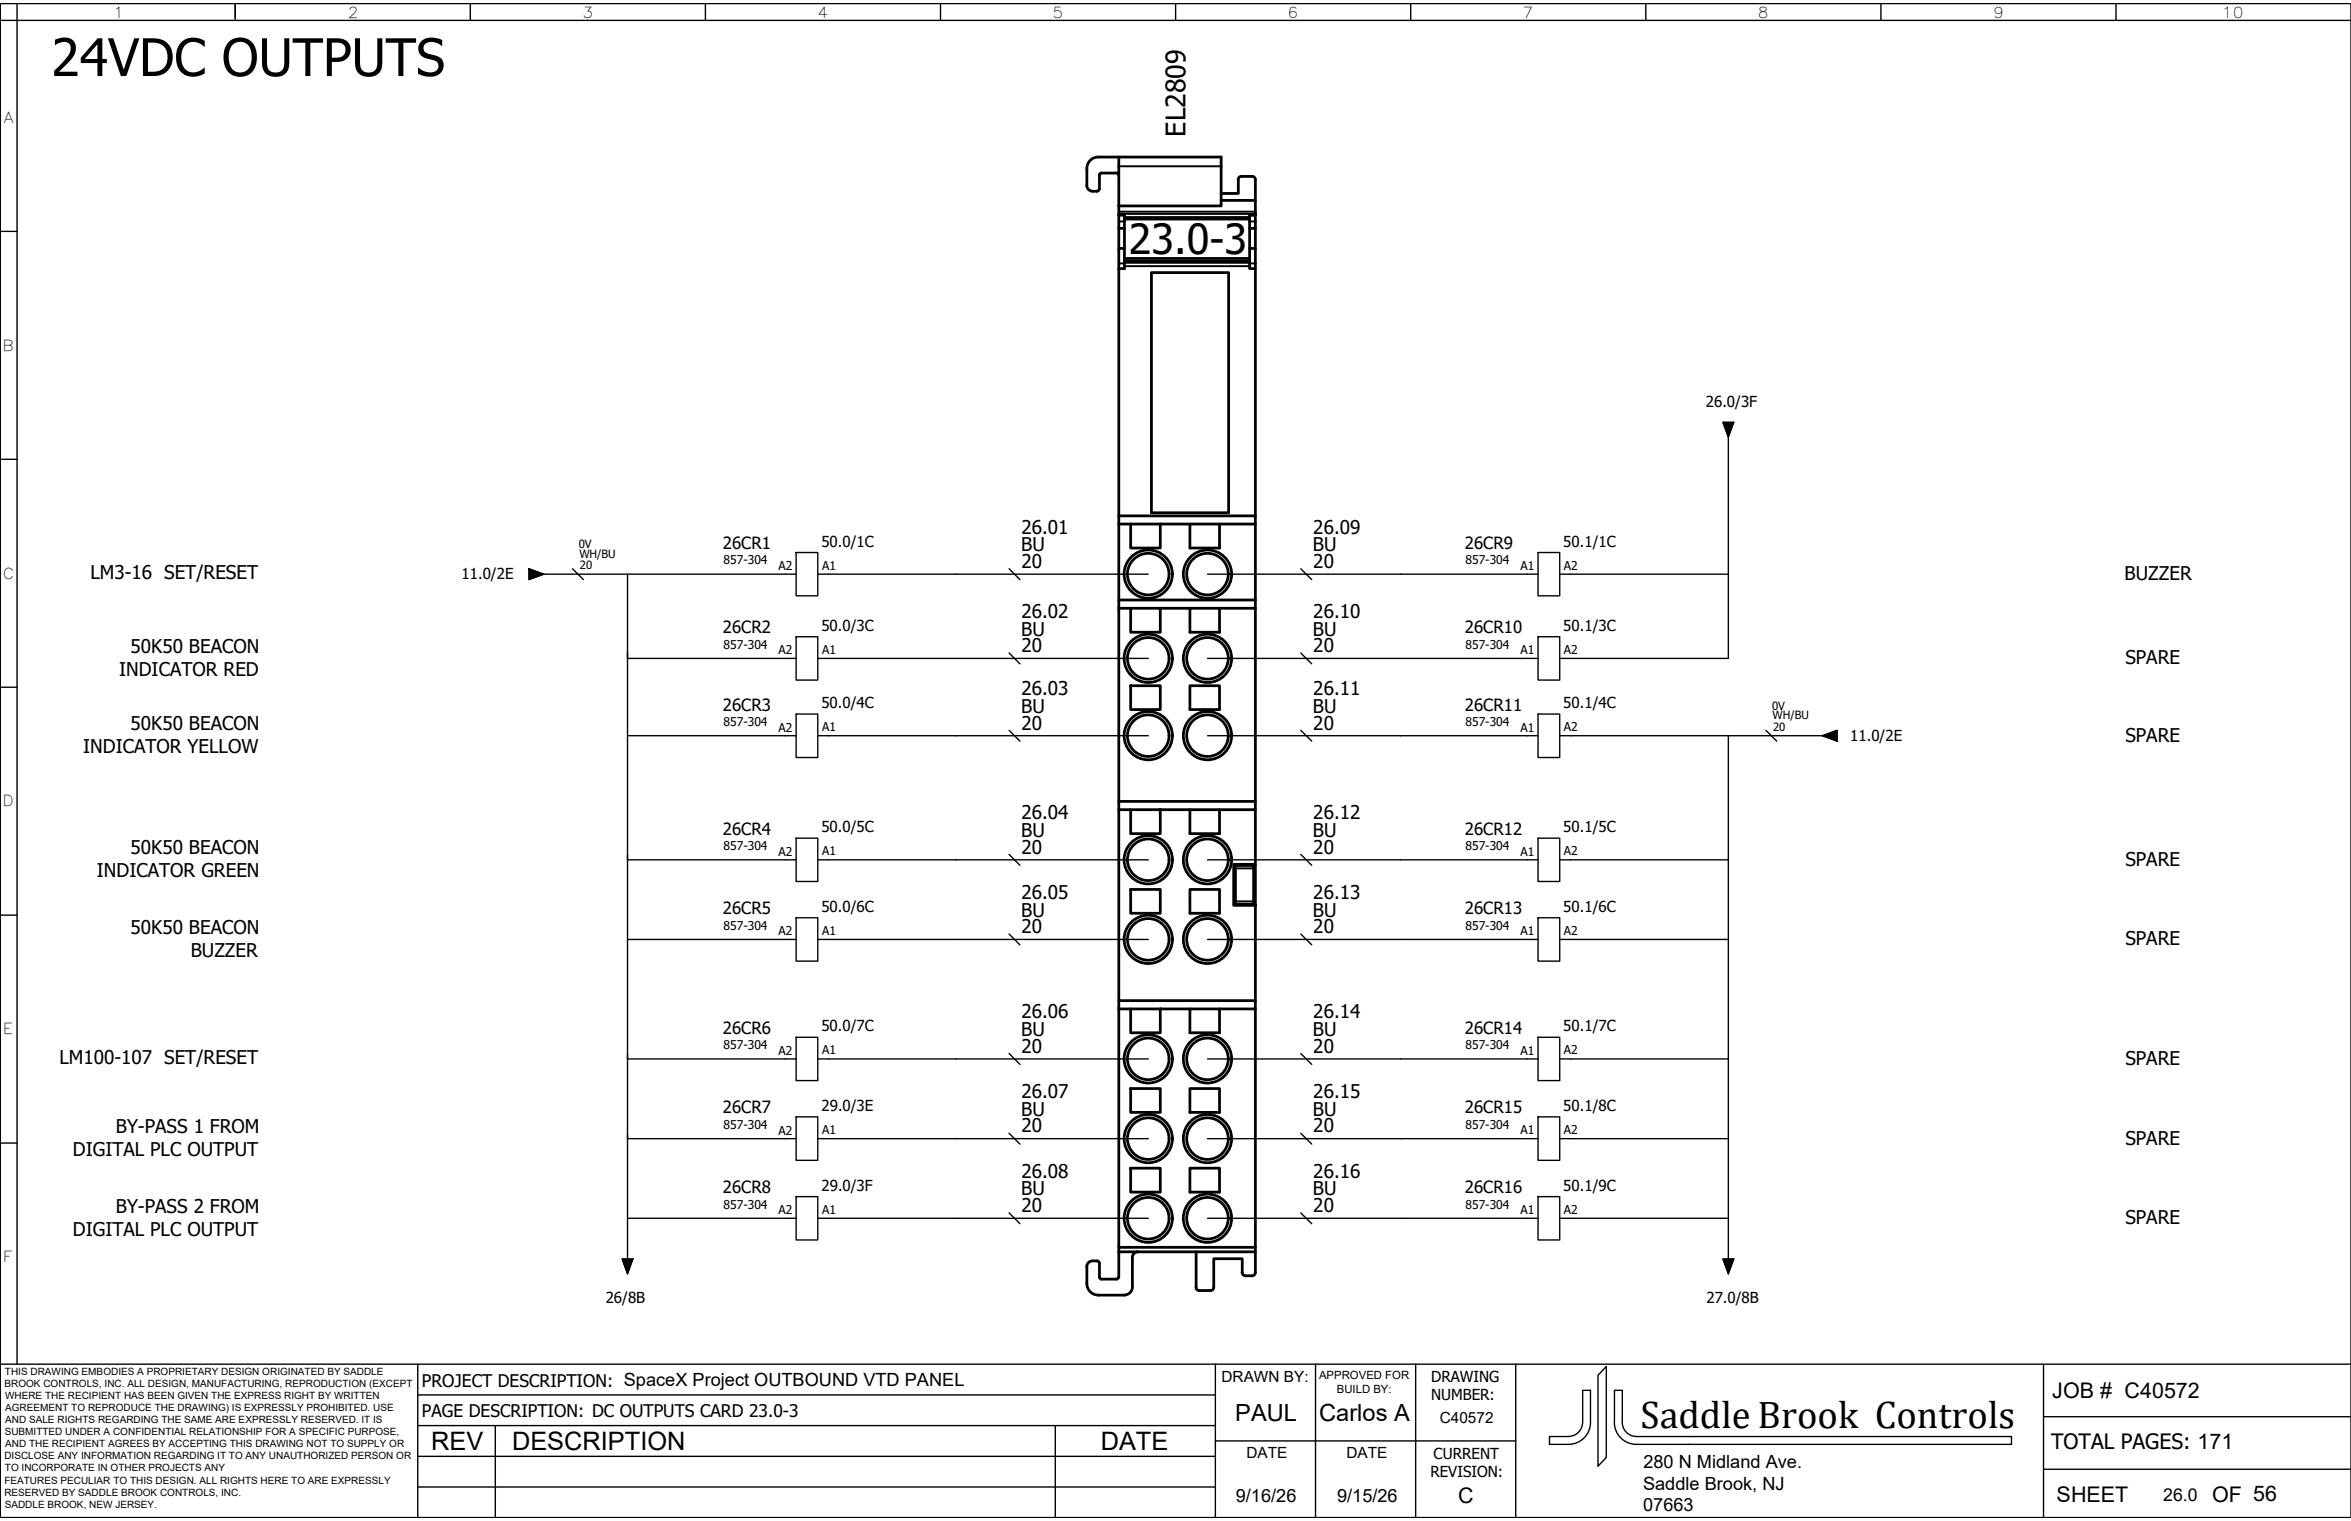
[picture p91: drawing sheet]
<svg xmlns="http://www.w3.org/2000/svg" width="432mm" height="279mm" viewBox="0 0 432 279" stroke-linecap="round" stroke-linejoin="round" font-family="sans-serif">
<defs><g id="words">
<text font-size="9.5" x="9.4" y="14">24VDC OUTPUTS</text>
<text font-size="7.6" x="207.3" y="46.7">23.0-3</text>
<text font-size="7.1" x="301.3" y="262.4">Saddle Brook Controls</text>
<text font-size="4.9" x="217.8" y="25.1" transform="rotate(-90 217.8 25.1)">EL2809</text>
<g font-size="4.7">
<text x="79.2" y="266.3">REV</text>
<text x="94" y="266.4">DESCRIPTION</text>
<text x="202.2" y="266.3">DATE</text>
</g>
<g font-size="4.3">
<text x="226.9" y="261.1">PAUL</text>
<text x="242.3" y="261.1">Carlos A</text>
</g>
<g font-size="4">
<text x="376.9" y="256.8">JOB # C40572</text>
<text x="377.7" y="275.9">SHEET</text>
<text x="406.3" y="275.9">OF 56</text>
</g>
<g font-size="3.9">
<text x="376.7" y="266.3">TOTAL PAGES: 171</text>
<text x="267.8" y="276.1">C</text>
</g>
<g font-size="3.5">
<text x="187.6" y="101.3">BU</text>
<text x="187.6" y="98">26.01</text>
<text x="241.2" y="101.3">BU</text>
<text x="241.2" y="98">26.09</text>
<text x="16.6" y="106.4">LM3-16 SET/RESET</text>
<text x="187.6" y="104.4">20</text>
<text x="241.2" y="104.4">20</text>
<text x="390.2" y="106.6">BUZZER</text>
<text x="187.6" y="113.5">26.02</text>
<text x="241.2" y="113.5">26.10</text>
<text x="24" y="119.9">50K50 BEACON</text>
<text x="187.6" y="116.8">BU</text>
<text x="187.6" y="119.8">20</text>
<text x="241.2" y="116.8">BU</text>
<text x="241.2" y="119.8">20</text>
<text x="21.9" y="124.2">INDICATOR RED</text>
<text x="390.4" y="122">SPARE</text>
<text x="187.6" y="131">BU</text>
<text x="187.6" y="127.7">26.03</text>
<text x="241.2" y="131">BU</text>
<text x="241.2" y="127.7">26.11</text>
<text x="24" y="134.1">50K50 BEACON</text>
<text x="187.6" y="134">20</text>
<text x="241.2" y="134">20</text>
<text x="390.4" y="136.3">SPARE</text>
<text x="15.3" y="138.4">INDICATOR YELLOW</text>
<text x="187.6" y="153.8">BU</text>
<text x="187.6" y="150.5">26.04</text>
<text x="241.2" y="153.8">BU</text>
<text x="241.2" y="150.5">26.12</text>
<text x="17.8" y="161.2">INDICATOR GREEN</text>
<text x="24" y="156.9">50K50 BEACON</text>
<text x="187.6" y="156.8">20</text>
<text x="241.2" y="156.8">20</text>
<text x="390.4" y="159">SPARE</text>
<text x="187.6" y="165.1">26.05</text>
<text x="241.2" y="165.1">26.13</text>
<text x="24" y="171.6">50K50 BEACON</text>
<text x="187.6" y="168.4">BU</text>
<text x="187.6" y="171.4">20</text>
<text x="241.2" y="168.4">BU</text>
<text x="241.2" y="171.4">20</text>
<text x="390.4" y="173.7">SPARE</text>
<text x="35" y="175.8">BUZZER</text>
<text x="187.6" y="190.4">BU</text>
<text x="187.6" y="187.1">26.06</text>
<text x="241.2" y="190.4">BU</text>
<text x="241.2" y="187.1">26.14</text>
<text x="10.9" y="195.4">LM100-107 SET/RESET</text>
<text x="187.6" y="193.4">20</text>
<text x="241.2" y="193.4">20</text>
<text x="390.4" y="195.6">SPARE</text>
<text x="187.6" y="201.7">26.07</text>
<text x="241.2" y="201.7">26.15</text>
<text x="21.3" y="208.1">BY-PASS 1 FROM</text>
<text x="187.6" y="205">BU</text>
<text x="187.6" y="208">20</text>
<text x="241.2" y="205">BU</text>
<text x="241.2" y="208">20</text>
<text x="13.4" y="212.4">DIGITAL PLC OUTPUT</text>
<text x="390.4" y="210.3">SPARE</text>
<text x="187.6" y="219.6">BU</text>
<text x="187.6" y="216.4">26.08</text>
<text x="241.2" y="219.6">BU</text>
<text x="241.2" y="216.4">26.16</text>
<text x="13.4" y="227">DIGITAL PLC OUTPUT</text>
<text x="21.3" y="222.8">BY-PASS 2 FROM</text>
<text x="187.6" y="222.7">20</text>
<text x="241.2" y="222.7">20</text>
<text x="390.4" y="224.9">SPARE</text>
</g>
<g font-size="3.3">
<text x="301.8" y="269.6">280 N Midland Ave.</text>
<text x="227" y="275.9">9/16/26</text>
<text x="245.6" y="275.9">9/15/26</text>
<text x="301.8" y="273.6">Saddle Brook, NJ</text>
<text x="301.8" y="277.6">07663</text>
</g>
<g font-size="3.2">
<text x="77.5" y="254.8">PROJECT DESCRIPTION: SpaceX Project OUTBOUND VTD PANEL</text>
<text x="77.5" y="260.2">PAGE DESCRIPTION: DC OUTPUTS CARD 23.0-3</text>
<text x="397.3" y="275.7">26.0</text>
</g>
<g font-size="3.1">
<text x="132.8" y="100.9">26CR1</text>
<text x="269" y="100.9">26CR9</text>
<text x="132.8" y="116.3">26CR2</text>
<text x="269" y="116.3">26CR10</text>
<text x="132.8" y="130.5">26CR3</text>
<text x="269" y="130.5">26CR11</text>
<text x="132.8" y="153.3">26CR4</text>
<text x="269" y="153.3">26CR12</text>
<text x="132.8" y="168">26CR5</text>
<text x="269" y="168">26CR13</text>
<text x="132.8" y="189.9">26CR6</text>
<text x="269" y="189.9">26CR14</text>
<text x="132.8" y="204.5">26CR7</text>
<text x="269" y="204.5">26CR15</text>
<text x="132.8" y="219.2">26CR8</text>
<text x="269" y="219.2">26CR16</text>
</g>
<g font-size="2.8">
<text x="20.8" y="3.2">1</text>
<text x="63.9" y="3.2">2</text>
<text x="107" y="3.2">3</text>
<text x="150.2" y="3.2">4</text>
<text x="193.3" y="3.2">5</text>
<text x="236.5" y="3.2">6</text>
<text x="279.7" y="3.2">7</text>
<text x="322.9" y="3.2">8</text>
<text x="366" y="3.2">9</text>
<text x="408.1" y="3.2">10</text>
<text x=".7" y="22.5">A</text>
<text x=".5" y="64.4">B</text>
<text x="313.3" y="74.7">26.0/3F</text>
<text x="150.9" y="100.4">50.0/1C</text>
<text x="287.1" y="100.4">50.1/1C</text>
<text x=".5" y="106.3">C</text>
<text x="84.8" y="106.4">11.0/2E</text>
<text x="150.9" y="115.9">50.0/3C</text>
<text x="287.1" y="115.9">50.1/3C</text>
<text x="150.9" y="130.1">50.0/4C</text>
<text x="287.1" y="130.1">50.1/4C</text>
<text x="339.8" y="136.1">11.0/2E</text>
<text x=".5" y="148.1">D</text>
<text x="150.9" y="152.9">50.0/5C</text>
<text x="287.1" y="152.9">50.1/5C</text>
<text x="150.9" y="167.5">50.0/6C</text>
<text x="287.1" y="167.5">50.1/6C</text>
<text x=".6" y="190">E</text>
<text x="150.9" y="189.5">50.0/7C</text>
<text x="287.1" y="189.5">50.1/7C</text>
<text x="150.9" y="204.1">29.0/3E</text>
<text x="287.1" y="204.1">50.1/8C</text>
<text x="150.9" y="218.7">29.0/3F</text>
<text x="287.1" y="218.7">50.1/9C</text>
<text x=".6" y="231.9">F</text>
<text x="111.3" y="239.4">26/8B</text>
<text x="313.4" y="239.4">27.0/8B</text>
<text x="224.3" y="253.8">DRAWN BY:</text>
<text x="262.8" y="253.9">DRAWING</text>
<text x="262.8" y="257.2">NUMBER:</text>
<text x="264.4" y="261.4">C40572</text>
<text x="228.9" y="267.9">DATE</text>
<text x="247.3" y="267.9">DATE</text>
<text x="263.3" y="267.9">CURRENT</text>
<text x="262.7" y="271.4">REVISION:</text>
</g>
<g font-size="2.2">
<text x="132.9" y="103.7">857-304</text>
<text x="143" y="104.7">A2</text>
<text x="151" y="104.6">A1</text>
<text x="269.2" y="103.7">857-304</text>
<text x="279.3" y="104.7">A1</text>
<text x="287.3" y="104.6">A2</text>
<text x="132.9" y="119.1">857-304</text>
<text x="269.2" y="119.1">857-304</text>
<text x="143" y="120.2">A2</text>
<text x="151" y="120.1">A1</text>
<text x="279.3" y="120.2">A1</text>
<text x="287.3" y="120.1">A2</text>
<text x="132.9" y="133.3">857-304</text>
<text x="143" y="134.4">A2</text>
<text x="151" y="134.3">A1</text>
<text x="269.2" y="133.3">857-304</text>
<text x="279.3" y="134.4">A1</text>
<text x="287.3" y="134.3">A2</text>
<text x="132.9" y="156.1">857-304</text>
<text x="143" y="157.2">A2</text>
<text x="151" y="157.1">A1</text>
<text x="269.2" y="156.1">857-304</text>
<text x="279.3" y="157.2">A1</text>
<text x="287.3" y="157.1">A2</text>
<text x="132.9" y="170.8">857-304</text>
<text x="143" y="171.8">A2</text>
<text x="151" y="171.7">A1</text>
<text x="269.2" y="170.8">857-304</text>
<text x="279.3" y="171.8">A1</text>
<text x="287.3" y="171.7">A2</text>
<text x="132.9" y="192.7">857-304</text>
<text x="143" y="193.8">A2</text>
<text x="151" y="193.7">A1</text>
<text x="269.2" y="192.7">857-304</text>
<text x="279.3" y="193.8">A1</text>
<text x="287.3" y="193.7">A2</text>
<text x="132.9" y="207.3">857-304</text>
<text x="143" y="208.4">A2</text>
<text x="151" y="208.3">A1</text>
<text x="269.2" y="207.3">857-304</text>
<text x="279.3" y="208.4">A1</text>
<text x="287.3" y="208.3">A2</text>
<text x="132.9" y="222">857-304</text>
<text x="269.2" y="222">857-304</text>
<text x="143" y="223">A2</text>
<text x="151" y="222.9">A1</text>
<text x="279.3" y="223">A1</text>
<text x="287.3" y="223">A2</text>
</g>
<g font-size="2.1">
<text x="106.3" y="100.7">0V</text>
<text x="106.4" y="102.5">WH/BU</text>
<text x="106.5" y="104.6">20</text>
<text x="325.5" y="130.4">0V</text>
<text x="325.6" y="132.2">WH/BU</text>
<text x="325.6" y="134.2">20</text>
<text x="242.3" y="253.3">APPROVED FOR</text>
<text x="245.5" y="255.8">BUILD BY:</text>
</g>
<g font-size="1.8">
<text x=".8" y="254.8">BROOK CONTROLS, INC. ALL DESIGN, MANUFACTURING, REPRODUCTION (EXCEPT</text>
<text x=".9" y="252.6">THIS DRAWING EMBODIES A PROPRIETARY DESIGN ORIGINATED BY SADDLE</text>
<text x=".9" y="257">WHERE THE RECIPIENT HAS BEEN GIVEN THE EXPRESS RIGHT BY WRITTEN</text>
<text x=".9" y="263.7">SUBMITTED UNDER A CONFIDENTIAL RELATIONSHIP FOR A SPECIFIC PURPOSE,</text>
<text x="1" y="259.2">AGREEMENT TO REPRODUCE THE DRAWING) IS EXPRESSLY PROHIBITED. USE</text>
<text x="1" y="261.4">AND SALE RIGHTS REGARDING THE SAME ARE EXPRESSLY RESERVED. IT IS</text>
<text x=".8" y="268.1">DISCLOSE ANY INFORMATION REGARDING IT TO ANY UNAUTHORIZED PERSON OR</text>
<text x="1" y="265.9">AND THE RECIPIENT AGREES BY ACCEPTING THIS DRAWING NOT TO SUPPLY OR</text>
<text x=".8" y="272.5">FEATURES PECULIAR TO THIS DESIGN. ALL RIGHTS HERE TO ARE EXPRESSLY</text>
<text x=".8" y="274.7">RESERVED BY SADDLE BROOK CONTROLS, INC.</text>
<text x=".9" y="270.3">TO INCORPORATE IN OTHER PROJECTS ANY</text>
<text x=".9" y="276.9">SADDLE BROOK, NEW JERSEY.</text>
</g>
</g></defs>
<!-- layer: WIRES -->
<path d="M0 .7v278.1" fill="none" stroke="#000" stroke-width=".25"/>
<!-- layer: 0 -->
<g fill="none" stroke="#000" stroke-width=".25">
<path d="M0 .7h431.8v278.1h-431.8zM0 3.7h431.8M3.1 .7v249.9M43.2 .7v3M86.4 .7v3M129.6 .7v3M172.7 .7v3M215.9 .7v3M259.1 .7v3M302.3 .7v3M345.5 .7v3M388.6 .7v3"/>
<path d="M0 42.5h3.1M316.4 77.6h2l-1 2.7zM0 84.4h3.1M317.4 80.3v40.6h-30.9M97.2 104.5l2.7 1-2.7 1zM99.9 105.5h46.3M105.2 104.5l1.9 2M115.3 105.5v125.8M146.2 101.5h4v8h-4zM146.2 117h4v7.9h-4zM150.2 105.5h60.7M185.3 104.5l2 2"/>
<path d="M185.3 120l2 1.9M221.8 105.5h60.7M238.9 104.5l2 2M238.9 120l2 1.9M282.5 101.5h4v8h-4zM282.5 117h4v7.9h-4zM286.5 105.5h30.9M0 126.2h3.1M115.3 120.9h30.9M115.3 135.1h30.9M146.2 131.2h4v7.9h-4zM150.2 120.9h60.7"/>
<path d="M150.2 135.1h60.7M185.3 134.2l2 1.9M221.8 120.9h60.7M221.8 135.1h60.7M238.9 134.2l2 1.9M282.5 131.2h4v7.9h-4zM286.5 135.1h48.2M317.4 135.1v96.2M324.3 134.2l2 1.9M334.7 135.1l2.7-.9v1.9zM115.3 157.9h30.9M146.2 154h4v7.9h-4z"/>
<path d="M150.2 157.9h60.7M185.3 157l2 1.9M221.8 157.9h60.7M238.9 157l2 1.9M282.5 154h4v7.9h-4zM286.5 157.9h30.9M0 168.1h3.1M115.3 172.6h30.9M146.2 168.6h4v8h-4zM150.2 172.6h60.7M185.3 171.6l2 2M221.8 172.6h60.7"/>
<path d="M238.9 171.6l2 2M282.5 168.6h4v8h-4zM286.5 172.6h30.9M115.3 194.5h30.9M146.2 190.5h4v8h-4zM150.2 194.5h60.7M185.3 193.5l2 2M221.8 194.5h60.7M238.9 193.5l2 2M282.5 190.5h4v8h-4zM286.5 194.5h30.9M0 210h3.1"/>
<path d="M115.3 209.2h30.9M146.2 205.2h4v7.9h-4zM146.2 219.8h4v8h-4zM150.2 209.2h60.7M185.3 208.2l2 2M221.8 209.2h60.7M238.9 208.2l2 2M282.5 205.2h4v7.9h-4zM282.5 219.8h4v8h-4zM286.5 209.2h30.9M114.3 231.3h1.9l-.9 2.7zM115.3 223.8h30.9"/>
<path d="M150.2 223.8h60.7M185.3 222.8l2 2M221.8 223.8h60.7M238.9 222.8l2 2M286.5 223.8h30.9M316.4 231.3h2l-1 2.7zM0 250.6h431.8M76.7 250.6v28.2M76.7 256.2h146.5M223.2 250.6v28.2M241.6 250.6v28.2M260 250.6v28.2"/>
<path d="M278.4 250.6v28.2M295 251v16.7l-1.5 1.6v-16.7zM375.3 250.8v28M76.7 273.2h146.5M76.7 267.5h146.5M76.7 261.9h146.5M91 261.9v16.9M193.8 261.9v16.9M223.2 264.7h55.2M290.7 261.3a2.57 2.57 0 0 1-2.6 2.6h-3.5M290.7 261.3v-5.9h1.4v5.9a4 4 0 0 1-4 4h-3.5v-1.4M296.5 261.3a4 4 0 0 0 4 4h68.9v-1.4h-68.9a2.61 2.61 0 0 1-2.5-2.6v-5.9h-1.5v5.9"/>
<path d="M375.3 269.9h56.5M375.3 260.2h56.5"/>
</g>
<!-- layer: Sichtbar (ISO) -->
<g fill="none" stroke="#000" stroke-width=".51">
<path d="M199.6 34.1a1.05 1.05 0 0 0 1 1h.9M201.9 34.7l-.2 .4h-.2M201.9 32.2v2.5M202.3 31.8l-.3 .2-.1 .2M202.3 31.8h2.8l.3 .2 .1 .2M205.5 28.9h18.8v8.9h-18.8zM205.5 37.8v1.7M205.5 39.5v9.8M205.5 39.5h1v9.8h-1M205.5 28.9h-3.8a2.08 2.08 0 0 0-2.1 2v3.2M205.5 39.5h1M224.3 36.8h6.3v5.2"/>
<path d="M227.4 33v2.5h-3.1M228 32.4a.6 .6 0 0 0-.6 .6M228 32.4h2M229.5 39.5h1.1zM229.5 39.5v2.5M230 32.4a.6 .6 0 0 1 .6 .6M230.6 33v3.8M205.5 49.3v180.7M205.5 45.6h1M205.5 42h1M206.5 47.5h23M206.5 48.2h23"/>
<path d="M206.5 40.2h23M211.5 50.1h14.2v44.1h-14.2zM229.5 42v3.6h1.1v-3.6M229.5 45.6v3.7h1.1v-3.7M229.5 42h1.1M230.6 49.3v45.5h-25.1M205.5 96.3h2.2M207.7 96.3h5.4v4.4h-5.4zM213.1 96.3h5.4M218.5 96.3h5.5v4.4h-5.5zM224 96.3h6.6v13.9h-25.1M230.6 94.8v1.5"/>
<path d="M205.5 111.7h2.2M207.7 111.7h5.4v4.4h-5.4zM213.1 111.7h5.4M218.5 111.7h5.5v4.4h-5.5zM224 111.7h6.6v35.5h-25.1M230.6 110.2v1.5M207.7 126h5.4v4.3h-5.4zM218.5 126h5.5v4.3h-5.5zM205.5 148.7h2.2M207.7 148.7h5.4v4.4h-5.4zM213.1 148.7h5.4M218.5 148.7h5.5v4.4h-5.5z"/>
<path d="M224 148.7h6.6v10.1M226.6 158.8h4v7.5h-4zM226.9 159h3.4v7.1h-3.4zM230.6 147.2v1.5M207.7 163.4h5.4v4.4h-5.4zM218.5 163.4h5.5v4.4h-5.5zM230.6 166.3v17.5h-25.1M205.5 185.3h2.2M207.7 185.3h5.4v4.4h-5.4zM207.7 200h5.4v4.3h-5.4zM213.1 185.3h5.4M218.5 200h5.5v4.3h-5.5z"/>
<path d="M218.5 185.3h5.5v4.4h-5.5zM224 185.3h6.6v43.8h-25.1M230.6 183.8v1.5M207.7 214.6h5.4v4.4h-5.4zM218.5 214.6h5.5v4.4h-5.5zM201.5 231.6l.2 .1 .2 .3M201.5 231.6a1.59 1.59 0 0 0-1.7 .5l-.2 .6M201.9 234.6l.2 .3 .2 .1M201.9 232.1v2.5M205.5 234.6l-.1 .2-.3 .2h-2.8M205.5 230v4.6M208 231v5.4a1.47 1.47 0 0 1-1.5 1.5h-4.8a2.12 2.12 0 0 1-2.1-2.1v-3.1"/>
<path d="M209 230a1.05 1.05 0 0 0-1 1M219.7 230v6.5M228.1 233.8a.6 .6 0 0 0 .6 .6h1.3M228.2 233.8v-2.6h-5.3v5.3a.6 .6 0 0 1-.6 .6h-2a.6 .6 0 0 1-.6-.6M230.6 229.1v.9h-25.1M230.6 230v3.8a.6 .6 0 0 1-.6 .6"/>
<circle cx="210.9" cy="105.5" r="4.4"/>
<circle cx="210.9" cy="105.5" r="3.8"/>
<circle cx="221.8" cy="105.5" r="4.4"/>
<circle cx="221.8" cy="105.5" r="3.8"/>
<circle cx="210.9" cy="135.1" r="4.4"/>
<circle cx="210.9" cy="120.9" r="4.4"/>
<circle cx="210.9" cy="120.9" r="3.8"/>
<circle cx="210.9" cy="135.1" r="3.8"/>
<circle cx="221.8" cy="135.1" r="4.4"/>
<circle cx="221.8" cy="120.9" r="4.4"/>
<circle cx="221.8" cy="135.1" r="3.8"/>
<circle cx="221.8" cy="120.9" r="3.8"/>
<circle cx="210.9" cy="157.9" r="4.4"/>
<circle cx="210.9" cy="157.9" r="3.8"/>
<circle cx="221.8" cy="157.9" r="4.4"/>
<circle cx="221.8" cy="157.9" r="3.8"/>
<circle cx="210.9" cy="172.6" r="4.4"/>
<circle cx="210.9" cy="172.6" r="3.8"/>
<circle cx="221.8" cy="172.6" r="4.4"/>
<circle cx="221.8" cy="172.6" r="3.8"/>
<circle cx="210.9" cy="194.5" r="4.4"/>
<circle cx="210.9" cy="194.5" r="3.8"/>
<circle cx="221.8" cy="194.5" r="4.4"/>
<circle cx="221.8" cy="194.5" r="3.8"/>
<circle cx="210.9" cy="209.2" r="4.4"/>
<circle cx="210.9" cy="209.2" r="3.8"/>
<circle cx="221.8" cy="209.2" r="4.4"/>
<circle cx="221.8" cy="209.2" r="3.8"/>
<circle cx="210.9" cy="223.8" r="4.4"/>
<circle cx="210.9" cy="223.8" r="3.8"/>
<circle cx="221.8" cy="223.8" r="4.4"/>
<circle cx="221.8" cy="223.8" r="3.8"/>
</g>
<!-- layer: Sichtbar schmal (ISO) -->
<g fill="none" stroke="#000" stroke-width=".36">
<path d="M205.5 30.5h18.8M205.5 39.3h25.1M205.5 38.9h25.1M206.5 39.9h23M205.5 48.4h1M205.5 40.7h1M206.5 48.9h23M206.5 47.9h23M206.5 40h23M229.5 48.4h1.1M229.5 40.7h1.1M226.9 159.5h3.4"/>
<path d="M226.9 165.6h3.4"/>
</g>
<!-- layer: 0 -->
<path d="M316.4 77.6h2l-1 2.7zM97.2 104.5l2.7 1-2.7 1zM334.7 135.1l2.7-.9v1.9zM114.3 231.3h1.9l-.9 2.7zM316.4 231.3h2l-1 2.7z" fill="#000" stroke="#000" stroke-width=".18"/>
<use href="#words"/>
</svg>
